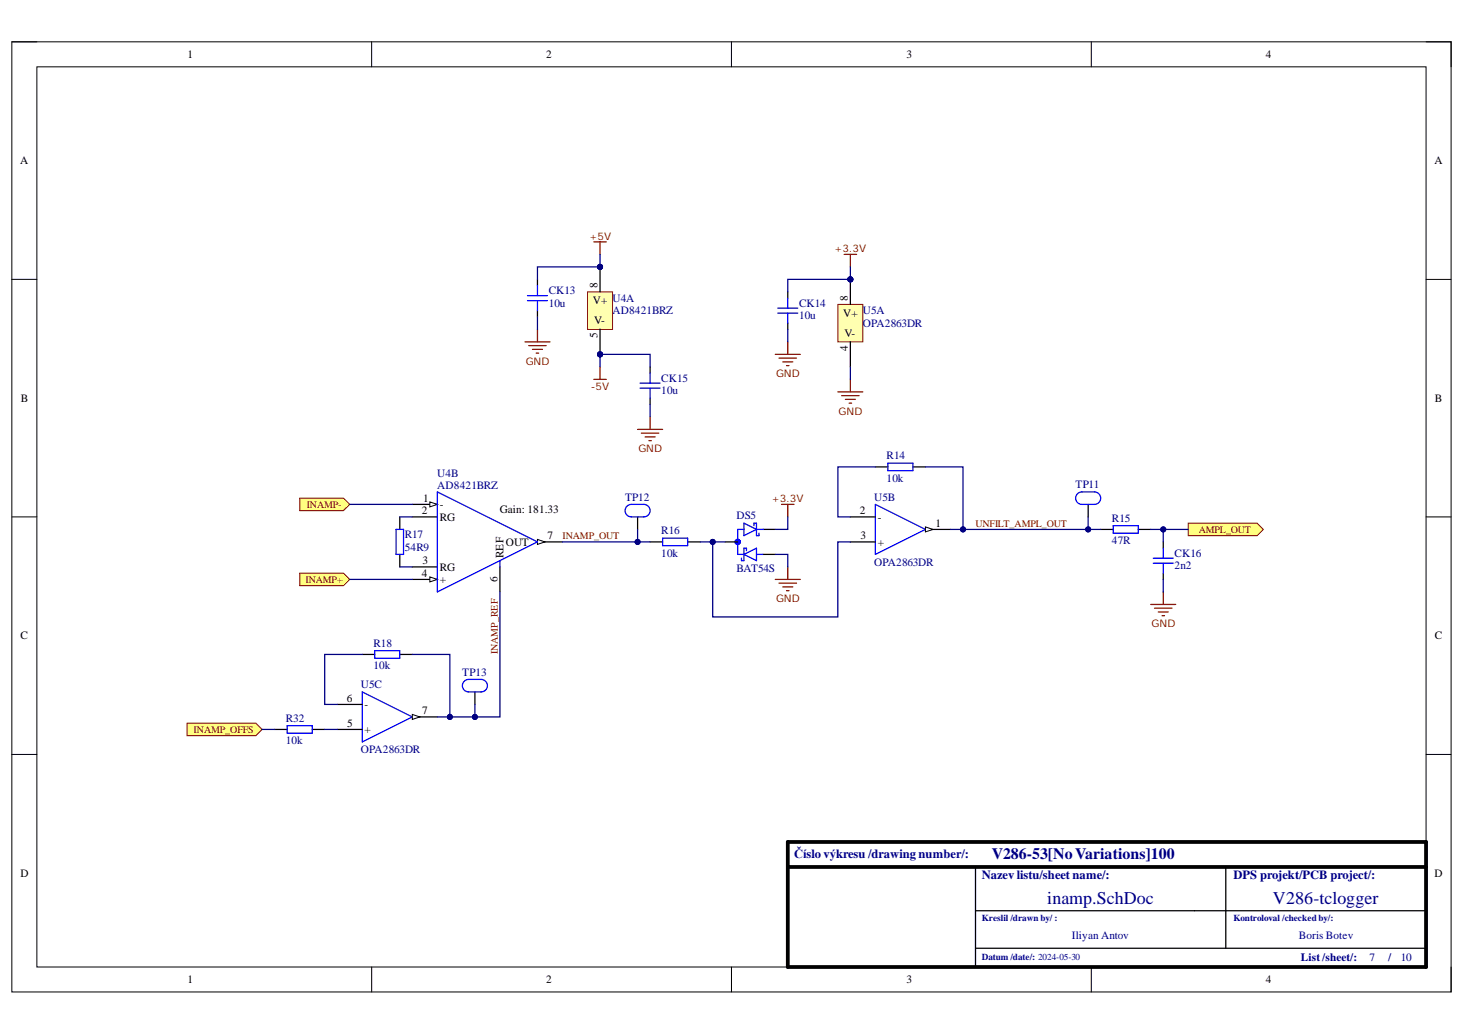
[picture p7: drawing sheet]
<svg xmlns="http://www.w3.org/2000/svg" width="297mm" height="210mm" viewBox="0 0 297 210" stroke-linecap="round" stroke-linejoin="round" font-family="sans-serif">
<defs><g id="words">
<g font-size="3.6" fill="#000080">
<text x="212.3" y="183.3">inamp.SchDoc</text>
<text x="258.1" y="183.3">V286-tclogger</text>
</g>
<text font-size="3.2" fill="#000080" x="201.1" y="174.3">V286-53[NoVariations]100</text>
<g font-size="2.5" fill="#000080">
<text x="161" y="174">Číslo výkresu /drawing number/:</text>
<text x="199.1" y="178.3">Nazev listu/sheet name/:</text>
<text x="250.1" y="178.3">DPS projekt/PCB project/:</text>
</g>
<g font-size="2.3">
<text x="38" y="11.7">1</text>
<text x="110.7" y="11.7">2</text>
<text x="183.8" y="11.7">3</text>
<text x="256.7" y="11.7">4</text>
<text x="4.1" y="33.3">A</text>
<text x="290.8" y="33.3">A</text>
<text x="121.1" y="58.4" transform="rotate(-90 121.1 58.4)">8</text>
<text x="120.2" y="61.7">V+ U4A</text>
<text x="120.5" y="65.8">V-</text>
<text x="171" y="64.2">V+ U5A</text>
<text x="171.9" y="60.9" transform="rotate(-90 171.9 60.9)">8</text>
<text x="121.1" y="68.6" transform="rotate(-90 121.1 68.6)">5</text>
<text x="171.2" y="68.3">V-</text>
<text x="171.9" y="71.2" transform="rotate(-90 171.9 71.2)">4</text>
<text x="4.2" y="81.5">B</text>
<text x="290.9" y="81.5">B</text>
<text x="85.8" y="101.8">1</text>
<text x="85.5" y="104.3">2</text>
<text x="89.2" y="105.6">RG</text>
<text x="89.2" y="103">-</text>
<text x="101.3" y="104.1">Gain: 181.33</text>
<text x="174.4" y="104.3">2</text>
<text x="178" y="105.6">-</text>
<text x="189.7" y="106.8">1</text>
<text x="102.1" y="113.2" transform="rotate(-90 102.1 113.2)">REF</text>
<text x="102.5" y="110.6">OUT</text>
<text x="111" y="109.4">7</text>
<text x="174.4" y="109.4">3</text>
<text x="178" y="110.6">+</text>
<text x="85.5" y="117">4</text>
<text x="85.7" y="114.4">3</text>
<text x="89.2" y="115.7">RG</text>
<text x="89.2" y="118.3">+</text>
<text x="100.8" y="118.1" transform="rotate(-90 100.8 118.1)">6</text>
<text x="4.1" y="129.7">C</text>
<text x="290.9" y="129.7">C</text>
<text x="70.3" y="142.3">6</text>
<text x="73.9" y="143.6">-</text>
<text x="70.4" y="147.4">5</text>
<text x="73.9" y="148.7">+</text>
<text x="85.6" y="144.9">7</text>
<text x="4.1" y="177.8">D</text>
<text x="290.8" y="177.8">D</text>
<text x="38" y="199.4">1</text>
<text x="110.7" y="199.4">2</text>
<text x="183.8" y="199.4">3</text>
<text x="256.7" y="199.4">4</text>
</g>
<g font-size="2.3" fill="#000080">
<text x="111.2" y="59.7">CK13</text>
<text x="111.2" y="62.2">10u</text>
<text x="124.2" y="63.7">AD8421BRZ</text>
<text x="162" y="62.2">CK14</text>
<text x="162" y="64.7">10u</text>
<text x="174.9" y="66.3">OPA2863DR</text>
<text x="134.1" y="77.4">CK15</text>
<text x="134.1" y="80">10u</text>
<text x="179.8" y="93.1">R14</text>
<text x="88.7" y="96.7">U4B</text>
<text x="88.7" y="99.2">AD8421BRZ</text>
<text x="126.7" y="101.5">TP12</text>
<text x="177.2" y="101.5">U5B</text>
<text x="179.8" y="97.7">10k</text>
<text x="218.1" y="99">TP11</text>
<text x="149.3" y="105.3">DS5</text>
<text x="225.5" y="105.8">R15</text>
<text x="82.1" y="109.1">R17</text>
<text x="82.1" y="111.7">54R9</text>
<text x="134.1" y="108.4">R16</text>
<text x="134.1" y="112.9">10k</text>
<text x="225.5" y="110.4">47R</text>
<text x="238.1" y="112.9">CK16</text>
<text x="149.3" y="116">BAT54S</text>
<text x="177.2" y="114.7">OPA2863DR</text>
<text x="238.1" y="115.5">2n2</text>
<text x="75.7" y="131.2">R18</text>
<text x="75.7" y="135.8">10k</text>
<text x="93.7" y="137">TP13</text>
<text x="73.2" y="139.6">U5C</text>
<text x="57.9" y="146.4">R32</text>
<text x="57.9" y="151">10k</text>
<text x="73.2" y="152.7">OPA2863DR</text>
<text x="217.3" y="190.5">Iliyan Antov</text>
<text x="263.4" y="190.5">Boris Botev</text>
<text x="263.8" y="194.8">List /sheet/:</text>
<text x="277.7" y="194.8">7</text>
<text x="281.5" y="194.8">/</text>
<text x="284" y="194.8">10</text>
</g>
<g font-size="2.1" fill="#800000">
<text x="119.5" y="48.6">+5V</text>
<text x="169.1" y="51.1">+3.3V</text>
<text x="106.6" y="74">GND</text>
<text x="157.4" y="76.5">GND</text>
<text x="119.8" y="79">-5V</text>
<text x="170" y="84.1">GND</text>
<text x="129.4" y="91.7">GND</text>
<text x="156.4" y="101.9">+3.3V</text>
<text x="157.4" y="122.1">GND</text>
<text x="233.5" y="127.1">GND</text>
</g>
<g font-size="2" fill="#800000">
<text x="62.2" y="103">INAMP-</text>
<text x="197.8" y="106.8">UNFILT_AMPL_OUT</text>
<text x="114" y="109.4">INAMP_OUT</text>
<text x="243" y="108">AMPL_OUT</text>
<text x="61.9" y="118.2">INAMP+</text>
<text x="100.9" y="132.7" transform="rotate(-90 100.9 132.7)">INAMP_REF</text>
<text x="39.3" y="148.6">INAMP_OFFS</text>
</g>
<g font-size="1.9" fill="#000080">
<text x="199.1" y="186.8">Kreslil /drawn by/ :</text>
<text x="250.1" y="186.8">Kontroloval /checked by/:</text>
<text x="199.1" y="194.7">Datum /date/: 2024-05-30</text>
</g>
</g></defs>
<path d="M2.4 8.5h291.8v192.7h-291.8z" fill="none" stroke="#000" stroke-width=".2"/>
<path d="M7.5 13.6h281.6v182.5h-281.6z" fill-rule="evenodd" fill="#fff"/>
<g fill="none" stroke="#000" stroke-width=".2">
<path d="M2.4 8.5h5.1M7.5 13.6h281.6v182.5h-281.6zM75.4 8.5v5.1M148.3 8.5v5.1M221.3 8.5v5.1M289.1 8.5h5.1v5.1M2.4 56.7h5.1M289.1 56.7h5.1M2.4 104.8h5.1M289.1 104.8h5.1M2.4 153h5.1M289.1 153h5.1"/>
<path d="M75.4 196.1v5.1M148.3 196.1v5.1M221.3 196.1v5.1M294.2 196.1v5.1"/>
</g>
<path d="M159.7 170.8h129.4v25.3h-129.4zM159.7 175.8h129.4" fill="none" stroke="#000" stroke-width=".76"/>
<path d="M197.8 175.8v20.3M248.5 175.8v16.5M197.8 184.7h91.3M197.8 192.3h91.3" fill="none" stroke="#000" stroke-width=".25"/>
<circle cx="121.7" cy="71.9" r=".51" fill="#000080"/>
<circle cx="121.7" cy="71.9" r=".51" fill="none" stroke="#000080" stroke-width=".2"/>
<circle cx="121.7" cy="54.1" r=".51" fill="#000080"/>
<circle cx="121.7" cy="54.1" r=".51" fill="none" stroke="#000080" stroke-width=".2"/>
<path d="M119.1 59.2h5.1v7.6h-5.1z" fill-rule="evenodd" fill="#ffffb0"/>
<path d="M119.1 59.2h5.1v7.6h-5.1z" fill="none" stroke="#800000" stroke-width=".2"/>
<path d="M121.7 66.8v5.1" fill="none" stroke="#000" stroke-width=".25"/>
<circle cx="121.7" cy="71.9" r=".51" fill="#000080"/>
<circle cx="121.7" cy="71.9" r=".51" fill="none" stroke="#000080" stroke-width=".2"/>
<path d="M121.7 54.1v5.1" fill="none" stroke="#000" stroke-width=".25"/>
<circle cx="121.7" cy="54.1" r=".51" fill="#000080"/>
<circle cx="121.7" cy="54.1" r=".51" fill="none" stroke="#000080" stroke-width=".2"/>
<path d="M83.6 104.8h5.1M83.6 115h5.1M83.6 102.3h5.1" fill="none" stroke="#000" stroke-width=".25"/>
<path d="M87.2 101.8l1.5 .5-1.5 .5z" fill="#f8fcff"/>
<path d="M87.2 101.8l1.5 .5-1.5 .5z" fill="none" stroke="#000" stroke-width=".2"/>
<path d="M83.6 117.5h5.1" fill="none" stroke="#000" stroke-width=".25"/>
<path d="M87.2 117l1.5 .5-1.5 .5z" fill="#f8fcff"/>
<path d="M87.2 117l1.5 .5-1.5 .5z" fill="none" stroke="#000" stroke-width=".2"/>
<path d="M101.4 115v5M109 109.9h5" fill="none" stroke="#000" stroke-width=".25"/>
<path d="M109 109.4l1.5 .5-1.5 .5z" fill="#f8fcff"/>
<path d="M109 109.4l1.5 .5-1.5 .5z" fill="none" stroke="#000" stroke-width=".2"/>
<path d="M88.7 99.8l20.3 10.1-20.3 10.1zM101.4 113.7v1.3" fill="none" stroke="#00f" stroke-width=".25"/>
<path d="M101.4 102h14.2v2.8h-14.2z" fill-rule="evenodd" fill="#fff"/>
<path d="M101.4 102h14.2v2.8h-14.2z" fill="none" stroke="#fff" stroke-width=".2"/>
<path d="M120.4 49.1h2.5M121.7 49.1v2.5M120.4 76.9h2.5M121.7 74.4v2.5" fill="none" stroke="#800000" stroke-width=".25"/>
<path d="M60.8 101h8.8l1.3 1.3-1.3 1.3h-8.8z" fill-rule="evenodd" fill="#ffff80"/>
<path d="M60.8 101h8.8l1.3 1.3-1.3 1.3h-8.8z" fill="none" stroke="#800000" stroke-width=".2"/>
<path d="M60.8 116.2h8.8l1.3 1.3-1.3 1.3h-8.8z" fill-rule="evenodd" fill="#ffff80"/>
<path d="M60.8 116.2h8.8l1.3 1.3-1.3 1.3h-8.8z" fill="none" stroke="#800000" stroke-width=".2"/>
<g fill="none" stroke="#800000" stroke-width=".25">
<path d="M106.4 69.3h5.1M107.2 70.1h3.5M108 70.9h2M108.7 71.6h.5M109 66.8v2.5M157.2 71.9h5.1M157.9 72.6h3.6M158.7 73.4h2M159.5 74.2h.5M159.7 69.3v2.6M129.3 87.1h5.1M130 87.8h3.6"/>
<path d="M130.8 88.6h2M131.6 89.4h.5M131.8 84.5v2.6"/>
</g>
<path d="M81.1 104.8v2.6M81.1 112.4v2.6" fill="none" stroke="#000" stroke-width=".25"/>
<path d="M80.3 107.4h1.5v5h-1.5z" fill="none" stroke="#00f" stroke-width=".25"/>
<path d="M240.9 106.1h14l1.3 1.3-1.3 1.2h-14z" fill-rule="evenodd" fill="#ffff80"/>
<path d="M240.9 106.1h14l1.3 1.3-1.3 1.2h-14z" fill="none" stroke="#800000" stroke-width=".2"/>
<circle cx="172.4" cy="56.7" r=".51" fill="#000080"/>
<circle cx="172.4" cy="56.7" r=".51" fill="none" stroke="#000080" stroke-width=".2"/>
<path d="M169.9 61.7h5v7.6h-5z" fill-rule="evenodd" fill="#ffffb0"/>
<path d="M169.9 61.7h5v7.6h-5z" fill="none" stroke="#800000" stroke-width=".2"/>
<path d="M172.4 56.7v5M172.4 69.3v5.1" fill="none" stroke="#000" stroke-width=".25"/>
<circle cx="172.4" cy="56.7" r=".51" fill="#000080"/>
<circle cx="172.4" cy="56.7" r=".51" fill="none" stroke="#000080" stroke-width=".2"/>
<path d="M177.5 102.3l10.1 5.1-10.1 5z" fill="none" stroke="#00f" stroke-width=".25"/>
<path d="M172.4 104.8h5.1M172.4 109.9h5.1M187.6 107.4h5.1" fill="none" stroke="#000" stroke-width=".25"/>
<path d="M187.6 106.9l1.6 .5-1.6 .5z" fill="#f8fcff"/>
<path d="M187.6 106.9l1.6 .5-1.6 .5z" fill="none" stroke="#000" stroke-width=".2"/>
<path d="M73.5 140.3l10.1 5.1-10.1 5.1z" fill="none" stroke="#00f" stroke-width=".25"/>
<path d="M68.4 142.9h5.1M68.4 147.9h5.1M83.6 145.4h5.1" fill="none" stroke="#000" stroke-width=".25"/>
<path d="M83.6 144.9l1.5 .5-1.5 .5z" fill="#f8fcff"/>
<path d="M83.6 144.9l1.5 .5-1.5 .5z" fill="none" stroke="#000" stroke-width=".2"/>
<g fill="none" stroke="#000" stroke-width=".25">
<path d="M109 56.7v1.2M159.7 59.2v1.3M109 63v1.3M131.8 74.4v1.3M159.7 65.5v1.3M131.8 80.7v1.3M129.3 104.8v2.6M147 109.9h2.6M154.7 112.4h2.5M154.7 107.4h2.5M220.6 102.3v2.5M73.5 132.7h2.5"/>
<path d="M81.1 132.7h2.5M55.7 147.9h2.5M63.3 147.9h2.5M96.3 140.3v2.6"/>
</g>
<g fill="none" stroke="#00f" stroke-width=".25">
<path d="M106.9 60h4.1M109 57.9v2.1M106.9 61h4.1M109 61v2M129.8 78.7h4M129.8 77.7h4M131.8 75.7v2M131.8 78.7v2M157.7 63.5h4.1M157.7 62.5h4.1M159.7 60.5v2M159.7 63.5v2"/>
<path d="M127.3 102.5l.7-.2h2.5a1.27 1.27 0 0 1 1.3 1.3 1.27 1.27 0 0 1-1.3 1.2h-2.5a1.27 1.27 0 0 1-1.2-.8 1.27 1.27 0 0 1 .5-1.5zM150.8 107.4h-1.2v5h1.2M150.8 106.1l2.6 1.3-2.6 1.2zM150.8 112.4l2.6-1.2v2.5zM151.4 111.7v-.5h-.6v2.5h-.5v-.5M152.9 106.6v-.5h.5v2.5h.5v-.5M153.4 107.4h1.4M153.4 112.4h1.3M218.3 100.3l.7-.5h.4h2.5a1.27 1.27 0 0 1 1.3 1.2 1.27 1.27 0 0 1-1.3 1.3h-2.5a1.27 1.27 0 0 1-1.2-.7 1.27 1.27 0 0 1 .1-1.3zM76 132h5.1v1.5h-5.1zM94.3 138l.7-.2h2.6a1.27 1.27 0 0 1 1.2 1.3 1.27 1.27 0 0 1-1.2 1.2h-2.6a1.27 1.27 0 0 1-1.2-.8 1.27 1.27 0 0 1 .5-1.5zM58.2 147.2h5.1v1.5h-5.1z"/>
</g>
<circle cx="149.6" cy="109.9" r=".25" fill="none" stroke="#00f" stroke-width=".76"/>
<path d="M37.9 146.7h14l1.2 1.2-1.2 1.3h-14z" fill-rule="evenodd" fill="#ffff80"/>
<path d="M37.9 146.7h14l1.2 1.2-1.2 1.3h-14z" fill="none" stroke="#800000" stroke-width=".2"/>
<g fill="none" stroke="#800000" stroke-width=".25">
<path d="M171.2 51.6h2.5M172.4 51.6v2.5M169.9 79.5h5M172.4 76.9v2.6M170.6 80.2h3.6M171.4 81h2M172.2 81.8h.5M157.2 117.5h5.1M157.9 118.3h3.6M158.5 102.3h2.5M158.7 119h2M159.5 119.8h.5"/>
<path d="M159.7 102.3v2.5M159.7 115v2.5M233.3 122.6h5.1M234.1 123.3h3.5M234.8 124.1h2.1M235.6 124.9h.5M235.9 120v2.6"/>
</g>
<path d="M177.5 94.7h2.5M185.1 94.7h2.5M131.8 109.9h2.6M139.4 109.9h2.6M223.2 107.4h2.5M230.8 107.4h2.5M235.9 109.9v1.3M235.9 116.2v1.3" fill="none" stroke="#000" stroke-width=".25"/>
<path d="M180 93.9h5.1v1.6h-5.1zM134.4 109.1h5v1.6h-5zM225.7 106.6h5.1v1.5h-5.1zM233.8 114.2h4.1M233.8 113.2h4.1M235.9 111.2v2M235.9 114.2v2" fill="none" stroke="#00f" stroke-width=".25"/>
<path d="M121.7 51.6v2.5M109 64.3v2.5M159.7 66.8v2.5M131.8 82v2.5M70.9 102.3h12.7M70.9 117.5h12.7M81.1 104.8h2.5M81.1 115h2.5" fill="none" stroke="#000080" stroke-width=".25"/>
<circle cx="121.7" cy="54.1" r=".51" fill="#000080"/>
<circle cx="121.7" cy="54.1" r=".51" fill="none" stroke="#000080" stroke-width=".2"/>
<path d="M121.7 54.1h-12.7v2.6" fill="none" stroke="#000080" stroke-width=".25"/>
<circle cx="121.7" cy="54.1" r=".51" fill="#000080"/>
<circle cx="121.7" cy="54.1" r=".51" fill="none" stroke="#000080" stroke-width=".2"/>
<path d="M121.7 71.9v2.5" fill="none" stroke="#000080" stroke-width=".25"/>
<circle cx="121.7" cy="71.9" r=".51" fill="#000080"/>
<circle cx="121.7" cy="71.9" r=".51" fill="none" stroke="#000080" stroke-width=".2"/>
<path d="M121.7 71.9h10.1v2.5" fill="none" stroke="#000080" stroke-width=".25"/>
<circle cx="121.7" cy="71.9" r=".51" fill="#000080"/>
<circle cx="121.7" cy="71.9" r=".51" fill="none" stroke="#000080" stroke-width=".2"/>
<path d="M172.4 54.1v2.6M172.4 74.4v2.5" fill="none" stroke="#000080" stroke-width=".25"/>
<circle cx="172.4" cy="56.7" r=".51" fill="#000080"/>
<circle cx="172.4" cy="56.7" r=".51" fill="none" stroke="#000080" stroke-width=".2"/>
<path d="M172.4 56.7h-12.7v2.5" fill="none" stroke="#000080" stroke-width=".25"/>
<circle cx="172.4" cy="56.7" r=".51" fill="#000080"/>
<circle cx="172.4" cy="56.7" r=".51" fill="none" stroke="#000080" stroke-width=".2"/>
<path d="M73.5 132.7h-7.7v10.2h2.6M83.6 132.7h7.6v12.7h-2.5" fill="none" stroke="#000080" stroke-width=".25"/>
<circle cx="91.2" cy="145.4" r=".51" fill="#000080"/>
<circle cx="91.2" cy="145.4" r=".51" fill="none" stroke="#000080" stroke-width=".2"/>
<path d="M53.1 147.9h2.6M65.8 147.9h2.6M96.3 142.9v2.5" fill="none" stroke="#000080" stroke-width=".25"/>
<circle cx="96.3" cy="145.4" r=".51" fill="#000080"/>
<circle cx="96.3" cy="145.4" r=".51" fill="none" stroke="#000080" stroke-width=".2"/>
<path d="M177.5 94.7h-7.6v10.1h2.5M187.6 94.7h7.7v12.7h-2.6M157.2 112.4h2.5v2.6M159.7 104.8v2.6h-2.5" fill="none" stroke="#000080" stroke-width=".25"/>
<circle cx="195.3" cy="107.4" r=".51" fill="#000080"/>
<circle cx="195.3" cy="107.4" r=".51" fill="none" stroke="#000080" stroke-width=".2"/>
<path d="M129.3 107.4v2.5" fill="none" stroke="#000080" stroke-width=".25"/>
<circle cx="129.3" cy="109.9" r=".51" fill="#000080"/>
<circle cx="129.3" cy="109.9" r=".51" fill="none" stroke="#000080" stroke-width=".2"/>
<path d="M144.5 109.9v15.2h25.4v-15.2h2.5" fill="none" stroke="#000080" stroke-width=".25"/>
<circle cx="144.5" cy="109.9" r=".51" fill="#000080"/>
<circle cx="144.5" cy="109.9" r=".51" fill="none" stroke="#000080" stroke-width=".2"/>
<path d="M195.3 107.4h27.9" fill="none" stroke="#000080" stroke-width=".25"/>
<circle cx="220.6" cy="107.4" r=".51" fill="#000080"/>
<circle cx="220.6" cy="107.4" r=".51" fill="none" stroke="#000080" stroke-width=".2"/>
<circle cx="195.3" cy="107.4" r=".51" fill="#000080"/>
<circle cx="195.3" cy="107.4" r=".51" fill="none" stroke="#000080" stroke-width=".2"/>
<path d="M235.9 107.4v2.5" fill="none" stroke="#000080" stroke-width=".25"/>
<circle cx="235.9" cy="107.4" r=".51" fill="#000080"/>
<circle cx="235.9" cy="107.4" r=".51" fill="none" stroke="#000080" stroke-width=".2"/>
<path d="M220.6 104.8v2.6M235.9 117.5v2.5" fill="none" stroke="#000080" stroke-width=".25"/>
<circle cx="220.6" cy="107.4" r=".51" fill="#000080"/>
<circle cx="220.6" cy="107.4" r=".51" fill="none" stroke="#000080" stroke-width=".2"/>
<path d="M101.4 120v25.4h-10.2" fill="none" stroke="#000080" stroke-width=".25"/>
<circle cx="91.2" cy="145.4" r=".51" fill="#000080"/>
<circle cx="91.2" cy="145.4" r=".51" fill="none" stroke="#000080" stroke-width=".2"/>
<circle cx="96.3" cy="145.4" r=".51" fill="#000080"/>
<circle cx="96.3" cy="145.4" r=".51" fill="none" stroke="#000080" stroke-width=".2"/>
<path d="M114 109.9h17.8" fill="none" stroke="#000080" stroke-width=".25"/>
<circle cx="129.3" cy="109.9" r=".51" fill="#000080"/>
<circle cx="129.3" cy="109.9" r=".51" fill="none" stroke="#000080" stroke-width=".2"/>
<path d="M142 109.9h5" fill="none" stroke="#000080" stroke-width=".25"/>
<circle cx="144.5" cy="109.9" r=".51" fill="#000080"/>
<circle cx="144.5" cy="109.9" r=".51" fill="none" stroke="#000080" stroke-width=".2"/>
<path d="M233.3 107.4h7.6" fill="none" stroke="#000080" stroke-width=".25"/>
<circle cx="235.9" cy="107.4" r=".51" fill="#000080"/>
<circle cx="235.9" cy="107.4" r=".51" fill="none" stroke="#000080" stroke-width=".2"/>
<use href="#words"/>
</svg>
